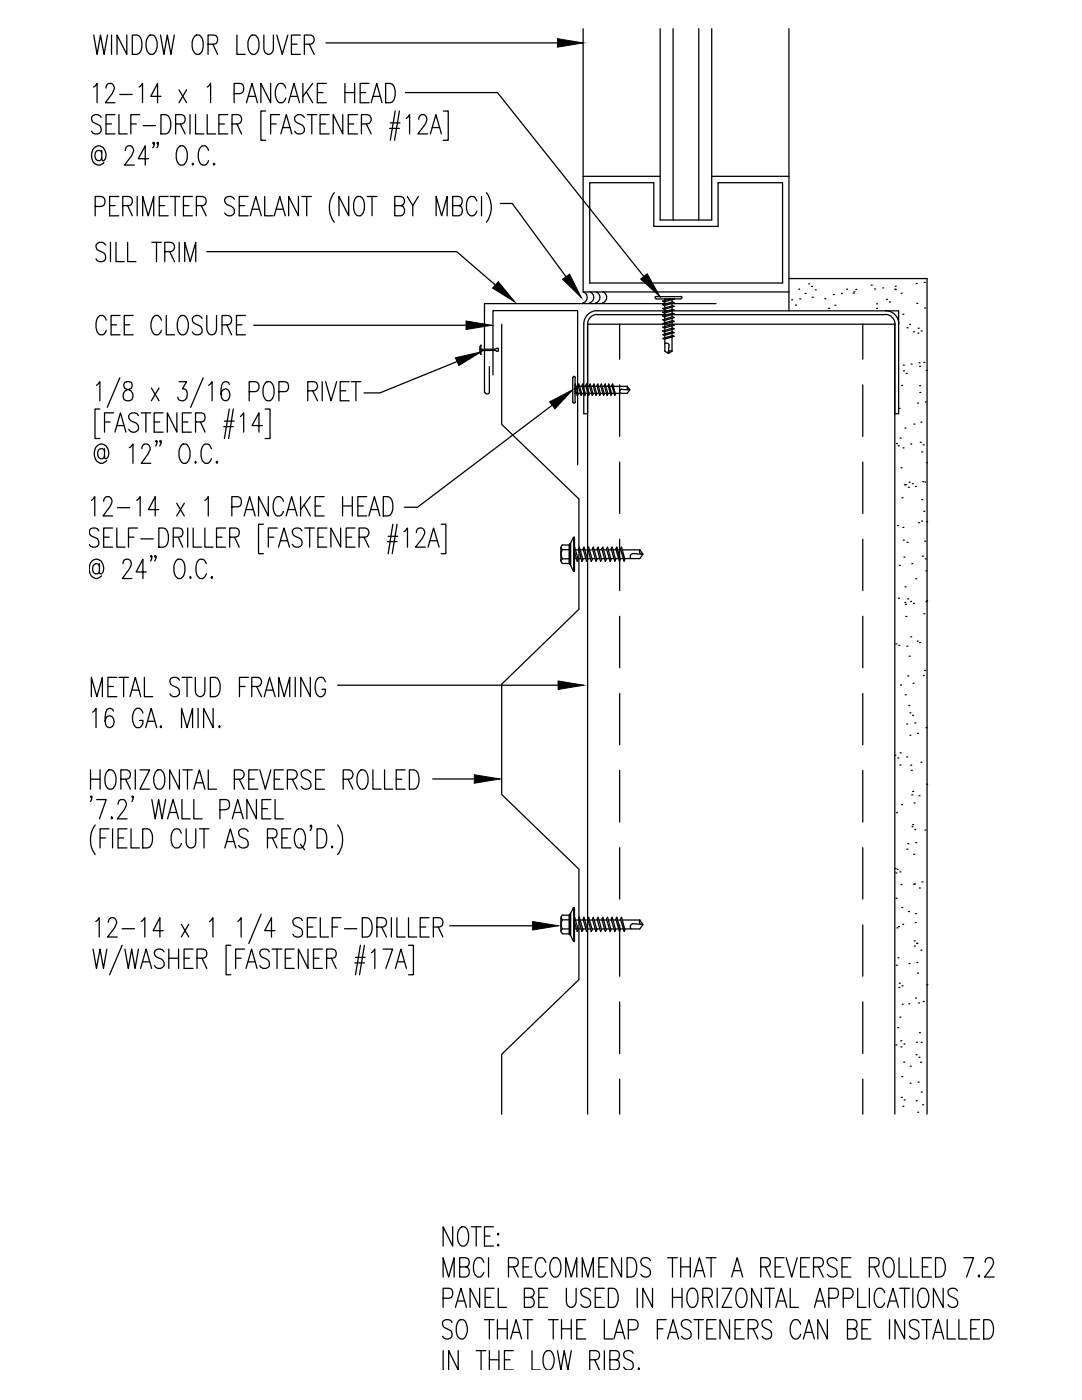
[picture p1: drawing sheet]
<svg xmlns="http://www.w3.org/2000/svg" width="216mm" height="279mm" viewBox="0 0 216 279" stroke-linecap="round" stroke-linejoin="round" font-family="sans-serif">
<g fill="none" stroke="#000" stroke-width=".25">
<path d="M18.7 17.4l.7-.7v3.8M18.7 7l.7 3.9 .7-3.9 .7 3.9 .6-3.9M21.2 17.6a.94 .94 0 0 1 .5-.9h.6a1.08 1.08 0 0 1 .3 1.4l-1.6 2.4h1.9M22.3 7v3.9M23.9 18.9h2.5M25.3 7v3.9l-1.9-3.9v3.9M26.4 7h.9a1.46 1.46 0 0 1 1 1.4 2.14 2.14 0 0 1-1 2.5h-.9zM27.8 17.4l.6-.7v3.8M29.7 7.2l.3-.2a.98 .98 0 0 1 1.2 .9 2.58 2.58 0 0 1-.7 3 1.28 1.28 0 0 1-1.3-1.5 2.63 2.63 0 0 1 .5-2.2zM32 7l.7 3.9 .7-3.9 .7 3.9 .7-3.9M32.1 19.2h-2l1.3-2.5v3.8M35.7 17.9l1.5 2.6"/>
<path d="M37.2 17.9l-1.5 2.6M38.9 7.2l.3-.2a1.03 1.03 0 0 1 1.2 .9 2.58 2.58 0 0 1-.7 3 1.28 1.28 0 0 1-1.4-1.5 2.63 2.63 0 0 1 .6-2.2zM41.3 17.4l.7-.7v3.8M41.5 8.8h1.2a.94 .94 0 0 0 .7-.9 .94 .94 0 0 0-.7-.9h-1.2v3.9M42.5 8.8l.9 2.1M46.7 18.7h1.2a1.08 1.08 0 0 0 .8-1 1.08 1.08 0 0 0-.8-1h-1.2v3.8M47.3 7v3.9h1.6M49.6 19.2h1.4M50 7.2l.3-.2a1.03 1.03 0 0 1 1.2 .9 2.58 2.58 0 0 1-.6 3 1.28 1.28 0 0 1-1.4-1.5 2.63 2.63 0 0 1 .5-2.2zM52.6 7v2.8a1.06 1.06 0 0 0 1.1 1.1l.7-.6 .2-.5v-2.8M54 16.7v3.8l-1.9-3.8v3.8M55.2 7l1.1 3.9 1.1-3.9"/>
<path d="M57 17.6a.95 .95 0 0 0-.9-1 .95 .95 0 0 0-1 1 2.55 2.55 0 0 0 .7 2.9 1.02 1.02 0 0 0 1.2-.9M58 19.2h1.3M58.2 8.8h1.1M59.9 7h-1.7v3.9h1.7M60.4 16.7v3.8M60.7 8.8h1.3a.94 .94 0 0 0 .7-.9 .94 .94 0 0 0-.7-.9h-1.3v3.9M61.1 18.3l1.3 2.2M61.7 8.8l1 2.1M62.4 16.7l-2 2.5M63.3 18.5h1.1M65.1 8.6h46.1M65.1 16.7h-1.8v3.8h1.8"/>
<path d="M68.8 18.5h2M68.8 16.7v3.8M70.8 16.7v3.8M71.9 18.5h1.1M73.6 16.7h-1.7v3.8h1.7M74.5 19.2h1.3M76.9 16.7h1a1.46 1.46 0 0 1 1 1.4 2.79 2.79 0 0 1-.6 2.2l-.4 .2h-1zM80.9 18.5h18.4l29.2 36.7M116.4 5.7v52.6M131.7 5.7v38.2h10.3v-38.2M134.3 5.7v38.2M139.4 5.7v38.2"/>
<path d="M157.4 5.7v56.3M20.2 23.4a.99 .99 0 0 0-1.1-.6 .99 .99 0 0 0-.8 1l.2 .6 1.1 .5a1.01 1.01 0 0 1 .3 1.7 1.01 1.01 0 0 1-1.6-.4M20.3 30.6l-.1-.4-.3-.2a1.04 1.04 0 0 0-1 .7 1.04 1.04 0 0 0 .3 1.1l.3 .3h.4l.4-.6M20.3 30v1.8l.2 .3a1 1 0 0 0 .7-1.4 1.45 1.45 0 0 0-.8-1.3 1.45 1.45 0 0 0-1.6 .1 2.33 2.33 0 0 0 .3 3.3 1.18 1.18 0 0 0 1.6-.4M21.2 24.7h1.1M22.9 22.9h-1.7v3.8h1.7M23.7 39.2h-1.8v3.9h1.8M23.7 22.9v3.8h1.7M25 30a.94 .94 0 0 1 .6-.9 .95 .95 0 0 1 .9 .4 .95 .95 0 0 1 0 1.1l-.3 .5-1.4 1.8h2M26.1 24.7h1.1M27.4 39.2v3.9M27.9 22.9h-1.8v3.8"/>
<path d="M28.6 25.1h2.4M29.7 31.7h-2.1l1.4-2.6v3.8M30.8 28.5l-.2 .3-.1-.3 .1-.1a.84 .84 0 0 1-.1 1.1M31.6 28.5l-.2 .3-.1-.3 .1-.1a.9 .9 0 0 1-.1 1.1M32.1 22.9h1a2.33 2.33 0 0 1 .7 3.3l-.3 .4-.4 .1h-1zM33.6 39.2h-1.8v3.9h1.8M34 39.2h1.9M35 39.2v3.9M35 24.7h1.3a.97 .97 0 0 0 .7-.9 .97 .97 0 0 0-.7-.9h-1.3v3.8M35.7 29.3l.3-.2a1.28 1.28 0 0 1 1.4 1.5 2.25 2.25 0 0 1-.9 2.3 1.03 1.03 0 0 1-1.2-.8 2.93 2.93 0 0 1 .4-2.8zM36 24.7l.9 2M37.9 22.9v3.8"/>
<path d="M38.4 39.2h-1.8v3.9h1.8M38.5 32.6l.1 .2-.1 .1-.2-.1zM39 22.9v3.8h1.7M41.3 22.9v3.8h1.7M41.6 30a.95 .95 0 0 0-1-.9 .95 .95 0 0 0-.9 .9 2.47 2.47 0 0 0 .7 2.9 .98 .98 0 0 0 1.2-.8M42.7 32.6l.2 .2-.2 .1-.1-.1zM43.7 24.7h1.1M45.5 22.9h-1.8v3.8h1.8M46.3 24.7h1.2a.97 .97 0 0 0 .7-.9 .97 .97 0 0 0-.7-.9h-1.2v3.8M46.8 39.8a1.02 1.02 0 0 0-1.1-.6 1.02 1.02 0 0 0-.9 .9l.6 .8 .8 .3a1.04 1.04 0 0 1 .3 1.7 1.04 1.04 0 0 1-1.7-.4M47.3 24.7l.9 2M49.2 20.5l1.1-3.8 1.1 3.8"/>
<path d="M49.5 39.2h-1.8v3.9h1.8M52.8 39.2v3.9h1.7M53 22.2h-.9v5.8h.9M54 24.7h1.1M55.8 22.9h-1.8v3.8M56 26.7l1.1-3.8 1.1 3.8M56.5 25.5h1.3M57.6 20.5l1.1-3.8 1.1 3.8M59.5 39.2v3.9l-1.9-3.9v3.9M60.2 39.2h1.9M60.7 23.4a1.02 1.02 0 0 0-1.1-.6 1.02 1.02 0 0 0-.8 1l.3 .6 1.1 .5a1.01 1.01 0 0 1 .4 1.5 1.01 1.01 0 0 1-1.5 .2l-.3-.4M61.2 39.2v3.9"/>
<path d="M61.3 22.9h1.9M62.2 22.9v3.8M63.9 24.7h1.1M65.7 22.9h-1.8v3.8h1.8M66.7 38.5a4.9 4.9 0 0 0 0 5.8M68.4 22.9v3.8l-1.9-3.8v3.8M69.5 24.7h1.1M69.6 39.2v3.9l-2-3.9v3.9M71.1 39.4l.3-.2a1.03 1.03 0 0 1 1.2 .9 2.58 2.58 0 0 1-.7 3 1.04 1.04 0 0 1-1.2-1 3.1 3.1 0 0 1 .4-2.7zM71.3 22.9h-1.8v3.8h1.8M72.1 24.7h1.2a.96 .96 0 0 0 .8-.9 .96 .96 0 0 0-.8-.9h-1.2v3.8M73.1 24.7l1 2"/>
<path d="M73.3 39.2h1.9M74.1 20.5l1.1-3.8 1 3.8M74.2 39.2v3.9M77.8 25.6h1.9M77.9 24.5h1.9M78.9 22.2l-1 5.8M79.7 22.2l-1 5.8M81.1 23.6l.6-.7v3.8M81.3 39.2l1.1 1.8v2.1M83.5 39.2l-1.1 1.8M83.6 23.8a.86 .86 0 0 1 1-.9 1.28 1.28 0 0 1 .2 2l-1.4 1.8h1.9M85.9 26.7l1.1-3.8 1.1 3.8"/>
<path d="M86.3 25.5h1.4M88.5 22.2h.9v5.8h-.9M96.1 39.2v3.9M97.1 38.5a4.9 4.9 0 0 1 0 5.8M116.4 35.2h15.3M117.7 36.5h12.8v8.7h12.8v-8.7h12.9v20h-38.5zM142 35.2h15.4M19 41.2h1.2a1.03 1.03 0 0 0 .8-1 1.03 1.03 0 0 0-.8-1h-1.2v3.9M21.1 48.9a.99 .99 0 0 0-1.1-.6 .99 .99 0 0 0-.8 1l.2 .5 1.1 .6a1.01 1.01 0 0 1 .3 1.7 1.01 1.01 0 0 1-1.6-.4M21.9 41h1.1M22 48.4v3.8M23.1 48.4v3.8h1.7"/>
<path d="M24.5 41h1.2a.94 .94 0 0 0 .7-.9 .94 .94 0 0 0-.7-.9h-1.2v3.9M25.5 48.4v3.8h1.6M25.5 41l.9 2.1M28.5 43.1v-3.9l1.1 3.9 1.1-3.9v3.9M30.3 48.4h1.9M31.2 48.4v3.8M31.8 41h1.1M32.9 50.2h1.2a.96 .96 0 0 0 .7-.9 .96 .96 0 0 0-.7-.9h-1.2v3.8M33.9 50.2l.9 2M35.8 48.4v3.8M36.6 41h1.1M36.9 52.2v-3.8l1.1 3.8 1.1-3.8v3.8"/>
<path d="M39.2 41h1.3a.94 .94 0 0 0 .7-.9 .94 .94 0 0 0-.7-.9h-1.3v3.9M40.2 41l.9 2.1M41.3 50.2h49.8l7.7 6.7M47.7 41h1.1M49.9 43.1l1.1-3.9 1.1 3.9M50.3 41.8h1.4M54.7 43.1l1.1-3.9 1.1 3.9M55.1 41.8h1.4M78.8 41h1.2a.93 .93 0 0 0 .7-.9 .93 .93 0 0 0-.7-.9h-1.2v3.9h1.2a1.06 1.06 0 0 0 .7-1 1.06 1.06 0 0 0-.7-1.1M87 43.1v-3.9l1.1 3.9 1.1-3.9v3.9M90.3 41h1.3a.94 .94 0 0 0 .6-.9 .94 .94 0 0 0-.6-.9h-1.3v3.9h1.3a1.08 1.08 0 0 0 .7-1 1.08 1.08 0 0 0-.7-1.1M95.2 40.1a.98 .98 0 0 0-1-.9 .98 .98 0 0 0-1 .9 2.58 2.58 0 0 0 .7 3 1.1 1.1 0 0 0 1.3-1"/>
<path d="M99.8 40.6h2.4l10.7 14.6M116.4 58.3h41M116.4 58.2a1.16 1.16 0 0 1 .8 1.2 1.16 1.16 0 0 1-1 1.1M117.7 58.2a1.16 1.16 0 0 1 .8 1.2 1.16 1.16 0 0 1-.9 1.1M118.9 58.2a1.16 1.16 0 0 1 .8 1.2 1.16 1.16 0 0 1-.9 1.1M120.3 58.2a1.16 1.16 0 0 1 .8 1.2 1.16 1.16 0 0 1-1 1.1M130.9 59.7h4.9M130.9 59.2h4.9M130.9 59.2l-.2 .2 .2 .2M133.8 59.7l-1.6 .4 .3 .2 2-.6M134.1 59.8v.5M134.5 59.7h-1.8v.3"/>
<path d="M135.9 59.2l.2 .2-.2 .2M157.4 55.6h27.6v166.7M158 59.8h.1M159.4 57.7h.1M159.6 59.7h.1M160.6 58.6h.1M161.4 56.7h.1M161.9 57.2h.1M162.1 59.3h.1M162.7 57.8h.1M164.6 59.6h.1M166.3 58.8h.1"/>
<path d="M167.9 58.6h.1M168.9 57.7h.1M170.3 58.5h.1M170.4 58.2h.1M170.8 57.8h.1M173.8 56.9h.1M174.5 57.7h.1M176.1 57.5h.1M176.9 59.7h.1M178.5 57.7h.1M178.6 57.1h.1M178.6 57.8h.1"/>
<path d="M179.8 58.5h.1M182.8 56.6h.1M184.4 56.4h.1M19.2 76.9l.7-.7v3.8M21.2 63.9a.95 .95 0 0 0-1-1 .95 .95 0 0 0-.9 1 2.47 2.47 0 0 0 .7 2.9 .98 .98 0 0 0 1.2-.9M22.2 64.8h1.1M23.9 75.4l-2.5 5.9M23.9 63h-1.7v3.8h1.7M24.8 64.8h1.1M24.9 76.3a.84 .84 0 0 0 .2 1.3 1.36 1.36 0 0 1 1.3 .8 1.36 1.36 0 0 1-.2 1.4 1.1 1.1 0 0 1-1.6-.2 1.1 1.1 0 0 1 .4-1.6l1-.4a.79 .79 0 0 0 .4-.8 .79 .79 0 0 0-.6-.6zM26.6 63h-1.8v3.8h1.8M30.2 77.4l1.5 2.6"/>
<path d="M31.7 77.4l-1.5 2.6M32.2 63.9a.95 .95 0 0 0-1-1 .95 .95 0 0 0-.9 1 2.47 2.47 0 0 0 .7 2.9 1.03 1.03 0 0 0 1.2-.9M33.2 63v3.8h1.6M35.7 76.2h1.5l-.8 1.4h.4a1.38 1.38 0 0 1-.2 2.4 .81 .81 0 0 1-1.1-.7M35.9 63.2l.3-.2a1.04 1.04 0 0 1 1.2 .9 2.47 2.47 0 0 1-.7 2.9 1.03 1.03 0 0 1-1.2-.9 2.93 2.93 0 0 1 .4-2.7zM40.3 63.5a1.02 1.02 0 0 0-1.1-.6 1.02 1.02 0 0 0-.8 1l.3 .5 1.1 .6a1.01 1.01 0 0 1 .4 1.5 1.01 1.01 0 0 1-1.5 .1l-.3-.3M40.5 75.4l-2.5 5.9M41.3 63v2.7l.1 .6a.89 .89 0 0 0 .9 .5 .89 .89 0 0 0 .8-.5l.1-.6v-2.7M41.6 76.9l.7-.7v3.8M44.3 64.8h1.2a.97 .97 0 0 0 .7-.9 .97 .97 0 0 0-.7-.9h-1.2v3.8M45.2 64.8l1 2M45.7 76.7l-.1-.4-.4-.1-.7 .1a4.4 4.4 0 0 0-.3 3.1l.3 .4 .6 .2a1.27 1.27 0 0 0 .8-1.2 1.27 1.27 0 0 0-.8-1.2 .98 .98 0 0 0-1 1.1"/>
<path d="M47.2 64.8h1.1M49 63h-1.8v3.8h1.8M49.7 78.2h1.3a1.03 1.03 0 0 0 .7-1 1.03 1.03 0 0 0-.7-1h-1.3v3.8M50.6 64.9h42.4M53 76.3l.3-.1a1.03 1.03 0 0 1 1.3 .9 2.47 2.47 0 0 1-.7 2.9 1.04 1.04 0 0 1-1.3-.9 2.93 2.93 0 0 1 .4-2.8zM55.7 78.2h1.2a1.05 1.05 0 0 0 .7-1 1.05 1.05 0 0 0-.7-1h-1.2v3.8M61.4 78h1.2a.93 .93 0 0 0 .8-.9 .93 .93 0 0 0-.8-.9h-1.2v3.8M62.4 78l1 2M64.3 76.2v3.8M65 76.2l1.1 3.8 1.1-3.8M67.9 78h1.1M69.7 76.2h-1.8v3.8h1.8"/>
<path d="M70.1 76.2h1.9M71 76.2v3.8M91.2 72.2l-15.4 6.2h-3.2M95.7 69.2v1.3M95.8 70.4l.2 .3M96 69.9h2.6M96 68.9v1.9M96 68.9l-.2 .3M97.6 73.2l.1 5.1a.49 .49 0 0 1-.5 .3 .49 .49 0 0 1-.5-.3M98.4 74.8v-12.8h16.9v30.8M98.6 69.9l.4 .1M99 69.6l-.4 .1h-2.6"/>
<path d="M99 69.5l.5 .1M99.4 69.6v.4M99.5 70l-.5 .1M100.1 64.7v20l15.4 14.9v22l-15.4 14.9v22.1l15.4 14.9v22l-15.4 14.9v11.9M114.3 75.3v5M114.3 75.3l.3-.2 .2 .2M114.8 77.4l.4 1.5 .1-.3-.5-2v1.9h.2M114.8 75.3v5M114.9 77.1h.5M115.3 78.5h.5M115.5 76.6l.6 2-.2 .3-.5-2zM115.6 77.1h.5"/>
<path d="M116.1 78.5h.5M116.3 76.6l.5 2-.1 .3-.6-2zM116.4 77.1h.5M116.8 78.5h.5M117 76.6l.6 2-.2 .3-.5-2zM117.2 77.1h.4M117.5 78.5h.6M117.8 76.6l.5 2-.1 .3-.6-2zM117.9 77.1h.5M118.3 78.5h.5M118.5 76.6l.6 2-.2 .3-.6-2zM118.6 77.1h.6"/>
<path d="M119 78.5h.5M119.2 62.8h57.4M119.2 62h60.1v20.6h-.8M119.2 62a2.69 2.69 0 0 0-2.7 2.7v17.9h.7v-17.9h61.3v157.6M119.2 62.8a1.93 1.93 0 0 0-2 1.9v157.6M119.3 76.6l.5 2-.1 .3-.6-2zM119.4 77.1h.5M119.8 78.5h.5M120 76.6l.6 2-.2 .3-.6-2zM120.1 77.1h.5M120.6 78.5h.4M120.8 76.6l.5 2-.2 .3-.5-2z"/>
<path d="M120.9 77.1h.5M121.3 78.5h.5M121.5 76.6l.6 2-.2 .3-.5-2zM121.6 77.1h.5M122 78.5h.5M122.2 76.6l.6 2-.1 .3-.6-2zM122.4 77.1h2.8l.5 .7-.5 .7h-2.4M123.6 64.7v7M123.6 76.8v10.3M124 77.7l1.5 .1M124 77.7l-.3 .3 .1 .5M125.2 77.1v.5l.5 .2"/>
<path d="M132.2 64.6l2-.6 .3 .1-2 .6zM132.2 66.8l2-.6 .3 .2-2 .5zM132.2 67.5l2-.5 .3 .1-2 .6zM132.2 63.8l2-.6 .3 .2-2 .6zM132.2 66.1l2-.6 .3 .1-2 .6zM132.2 65.3l2-.6 .3 .2-2 .6zM132.2 61.6l2-.6 .3 .1-2 .6zM132.2 60.8l2-.5 .3 .1-2 .6zM132.2 63l2-.5 .3 .2-2 .5zM132.2 62.3l2-.6 .3 .2-2 .6zM132.7 67.7v2.4l.7 .4 .7-.4M132.7 60.2v.5"/>
<path d="M132.7 60.9v.5M132.7 61.7v.5M132.7 62.5v.4M132.7 63.2v.5M132.7 63.9v.5M132.7 64.7v.5M132.7 65.4v.5M132.7 66.2v.4M132.7 66.9v.5M132.7 68.6l.5-.1 .3 .4M133.5 68.9l-.2 1.5M134.1 70.1h-.5l-.2 .4"/>
<path d="M134.1 60.6v.5M134.1 61.3v.5M134.1 62v.5M134.1 62.8v.5M134.1 63.5v.5M134.1 64.3v.5M134.1 65v.5M134.1 65.8v.5M134.1 66.5v.5M134.1 67.2v2.9M142.9 60.6h-46.2v17.7M158.7 60.9h.1"/>
<path d="M165.3 61.5h.1M166.6 60.9h.1M172.2 64.7v7M172.2 76.8v10.3M174.9 61.5h.1M174.9 60.6h.1M176.7 62.8a1.93 1.93 0 0 1 1.9 1.9M176.7 62a2.69 2.69 0 0 1 2.7 2.7M177.5 60.3h.1M179.9 76.9h.1M180.2 62.7h.1M180.2 72.9h.1"/>
<path d="M180.3 74h.1M180.8 74.5h.1M181 65.4h.1M181.5 64.7h.1M181.8 72.7h.1M182.3 66.2h.1M183 60.6h.1M183.2 66.5h.1M183.2 65.5h.1M183.4 72.4h.1M183.5 77h.1M183.5 73.1h.1"/>
<path d="M183.5 78.3h.1M183.8 66.1h.1M184.3 72.3h.1M184.5 61.5h.1M184.8 73.9h.1M18.2 99.9l.7-.8v3.9M19.9 81.6h-.9v5.9h.9M20.9 90.1l-.2-.4-.2-.2a.77 .77 0 0 0-1 .8 .95 .95 0 0 0 1 1.2l.2-.1 .2-.4M20.9 89.5v1.9l.1 .1a.98 .98 0 0 0 .7-1.2 1.43 1.43 0 0 0-.9-1.5 1.43 1.43 0 0 0-1.7 .5 2.19 2.19 0 0 0 1 3.2h.4l.8-.6M20.9 84.2h1.1M22.7 82.4h-1.8v3.8M22.9 86.2l1.1-3.8 1.1 3.8"/>
<path d="M23.4 84.9h1.3M25.8 89.3l.7-.7v3.9M27.3 99.9l.7-.8v3.9M27.6 82.9a1.02 1.02 0 0 0-1.1-.5 1.02 1.02 0 0 0-.8 .9l.1 .4 .4 .3 .9 .4a1.04 1.04 0 0 1 .3 1.7 1.04 1.04 0 0 1-1.7-.4M28.2 82.4h1.9M28.3 89.5a.94 .94 0 0 1 .6-.9h.5a1.05 1.05 0 0 1 .4 1.5l-1.6 2.4h1.9M29.1 82.4v3.8M30.8 84.2h1.1M31.3 88.1l-.1 .1-.1-.1 .1-.2a.9 .9 0 0 1-.1 1.1M32.2 88.1l-.2 .1-.1-.1 .1-.2a.78 .78 0 0 1-.1 1.1M32.5 82.4h-1.7v3.8h1.7M35.3 82.4v3.8l-1.9-3.8v3.8"/>
<path d="M36.3 88.8l.3-.2a1.02 1.02 0 0 1 1.2 .9 2.55 2.55 0 0 1-.7 3 1.28 1.28 0 0 1-1.4-1.5 2.79 2.79 0 0 1 .6-2.2zM36.4 84.2h1.1M38.2 82.4h-1.8v3.8h1.8M39 84.2h1.2a.94 .94 0 0 0 .7-.9 .94 .94 0 0 0-.7-.9h-1.2v3.8M39 92.1l.1 .2-.1 .2-.1-.2zM40 84.2l.9 2M40.9 99.9l.7-.8v3.9M42.2 89.5a.97 .97 0 0 0-1-.9 .97 .97 0 0 0-1 .9 2.55 2.55 0 0 0 .7 3 1.1 1.1 0 0 0 1.3-1M43.1 92.3l.2-.2 .1 .2-.1 .2zM44.6 85.1h2M44.8 84h1.9M45.7 81.6l-.9 5.9"/>
<path d="M46.6 81.6l-1 5.9M47.9 83.1l.7-.7v3.8M52.4 84.9h-2.1l1.4-2.5v3.8M52.9 81.6h1v5.9h-1M53.5 99.1v3.9l-1.9-3.9v3.9M60 99.1v3.9M61.9 99.1l-1.9 2.6M64.7 99.1h-1.8v3.9h1.8M68.4 99.1v3.9M70.3 99.1v3.9M73.2 99.1h-1.8v3.9h1.8M76.5 99.1h1a2.43 2.43 0 0 1 .6 3.3l-.3 .4-.3 .2h-1z"/>
<path d="M110.2 80.9l-26.9 20.3h-2.6M114.3 80.2l.3 .2 .2-.2M123.6 92.2v10.3M172.2 92.2v10.3M178.9 88.5h.1M179.2 89h.1M179.4 81.5h.1M179.6 87.4h.1M179.8 93.4h.1M180 99.3h.1M180.2 89.4h.1M180.5 96.7h.1"/>
<path d="M180.6 85.4h.1M180.7 96.7h.1M181.3 97.3h.1M181.4 96.2h.1M181.7 88.6h.1M182.1 96.5h.1M182.4 84.6h.1M182.7 97.1h.1M183.1 80.4h.1M183.6 88.3h.1M183.8 84.3h.1M183.9 99.7h.1"/>
<path d="M183.9 90.2h.1M184.1 96.1h.1M184.2 88.8h.1M184.6 96.2h.1M184.6 80.2h.1M184.9 92.3h.1M19.7 105.9a.99 .99 0 0 0-1.1-.6 .99 .99 0 0 0-.8 1l.3 .5 1.1 .6a1.01 1.01 0 0 1 .3 1.6 1.01 1.01 0 0 1-1.7-.4M19.8 113l-.3-.5a1.04 1.04 0 0 0-1.1 .7 1.04 1.04 0 0 0 .4 1.2l.2 .1h.5l.2-.1 .1-.4M19.8 112.5v1.9l.2 .1a.98 .98 0 0 0 .7-1.2 1.43 1.43 0 0 0-1-1.6 1.43 1.43 0 0 0-1.6 .6 2.19 2.19 0 0 0 .9 3.2h.5l.8-.6M20.7 100a.94 .94 0 0 1 .5-.9 .95 .95 0 0 1 1 .4 .95 .95 0 0 1 0 1.1l-1.6 2.4h1.9M20.7 107.2h1.1M22.5 105.4h-1.8v3.8h1.8"/>
<path d="M23.3 105.4v3.8h1.7M23.4 101.3h2.5M24.5 112.5a.84 .84 0 0 1 .6-.9h.5a1.2 1.2 0 0 1 .2 2l-1.4 1.9h1.9M25.6 107.2h1.1M27.4 105.4h-1.8v3.8M28.1 107.5h2.5M29.2 114.1h-2l1.3-2.5v3.9M30.3 111.1l-.1 .1-.2-.1 .2-.3a.9 .9 0 0 1-.2 1.1M31.1 111.1l-.1 .1-.2-.1 .2-.3a.78 .78 0 0 1-.2 1.1M31.7 101.7h-2.1l1.4-2.6v3.9M31.7 105.4h.9a1.46 1.46 0 0 1 1 1.4 2.63 2.63 0 0 1-.6 2.2l-.4 .2h-.9zM34.6 107.2h1.2a.94 .94 0 0 0 .7-.9 .94 .94 0 0 0-.7-.9h-1.2v3.8"/>
<path d="M35.2 111.8l.3-.2a1.03 1.03 0 0 1 1.3 .9 2.58 2.58 0 0 1-.7 3 1.28 1.28 0 0 1-1.4-1.5 2.63 2.63 0 0 1 .5-2.2zM35.2 100.4l1.6 2.6M35.5 107.2l1 2M36.8 100.4l-1.6 2.6M37.5 105.4v3.8M38 115.1l.1 .1-.1 .3-.1-.3zM38.6 105.4v3.8h1.6M40.9 105.4v3.8h1.6M41.2 112.5a.98 .98 0 0 0-1-.9 .98 .98 0 0 0-1 .9 2.58 2.58 0 0 0 .7 3 1.1 1.1 0 0 0 1.3-1M42.1 115.2l.2-.1 .1 .1-.1 .3zM43.2 107.2h1.1M45 105.4h-1.8v3.8h1.8"/>
<path d="M45.8 107.2h1.3a.94 .94 0 0 0 .7-.9 .94 .94 0 0 0-.7-.9h-1.3v3.8M46.3 101.1h1.2a1.08 1.08 0 0 0 .7-1 1.08 1.08 0 0 0-.7-1h-1.2v3.9M46.8 107.2l.9 2M48.7 103l1.1-3.9 1.1 3.9M49.1 101.7h1.4M52.6 104.6h-1v5.9h1M53.5 107.2h1.1M55.3 105.4h-1.8v3.8M55.6 109.2l1.1-3.8 1.1 3.8M56 107.9h1.4M56.5 100a.95 .95 0 0 0-.9-.9 .95 .95 0 0 0-1 .9 2.47 2.47 0 0 0 .7 3 1.03 1.03 0 0 0 1.2-.9M57.1 103l1.1-3.9 1.1 3.9"/>
<path d="M57.5 101.7h1.4M60.3 105.9a1.02 1.02 0 0 0-1.1-.5 1.02 1.02 0 0 0-.9 .9l.6 .7 .8 .4a1.01 1.01 0 0 1 .5 1.5 1.01 1.01 0 0 1-1.6 .1l-.3-.4M60.7 100.8l1.2 2.2M60.8 105.4h1.9M61.8 105.4v3.8M62.9 101h1.1M63.4 107.2h1.1M65.2 105.4h-1.8v3.8h1.8M68 105.4v3.8l-2-3.8v3.8M68.4 101h1.9M69.1 107.2h1.1M70.9 105.4h-1.8v3.8h1.8"/>
<path d="M71.4 101h1.1M71.7 107.2h1.2a.94 .94 0 0 0 .7-.9 .94 .94 0 0 0-.7-.9h-1.2v3.8M72.6 107.2l1 2M73.6 103l1.1-3.9 1.1 3.9M74 101.7h1.4M77.3 108.1h1.9M77.5 107h1.9M78.4 104.6l-.9 5.9M79.2 104.6l-.9 5.9M80.6 106.1l.7-.7v3.8M83.1 106.3a.84 .84 0 0 1 .5-.9h.6a1 1 0 0 1 .4 1.4l-.3 .6-1.4 1.8h2M85.4 109.2l1.1-3.8 1.1 3.8"/>
<path d="M85.8 107.9h1.4M88 104.6h1v5.9h-1M111.9 109.2v2.8M112.2 109.7h1.4M112.2 108.8h1.4M112.2 111.5h1.4M112.2 112.5h1.4M112.2 108.8l-.2 .4 .2 .5M112.2 109.7a1.72 1.72 0 0 0 0 1.8l-.2 .5 .2 .4M113.6 108.6v4M113.6 108.6l.1-.1 .1 .1M113.6 112.6l.1 .1 .1-.1"/>
<path d="M113.8 108.6v4M114.4 107.2h.1v6.8h-.1l-.5-1.2v-4.4zM114.5 107.2l.1 6.8zM114.6 110.1l.6 1.9 .2-.3-.7-2.5-.1 2.3h.4M114.8 109.7h.7M115.3 111.5h.7M115.6 109.2l.7 2.5-.2 .3-.7-2.5zM115.8 109.7h.6M116.3 111.5h.6M116.5 109.2l.7 2.5-.2 .3-.6-2.5zM116.7 109.7h.6M117.2 111.5h.6"/>
<path d="M117.5 109.2l.7 2.5-.2 .3-.7-2.5zM117.6 109.7h.7M118.1 111.5h.7M118.4 109.2l.7 2.5-.2 .3-.7-2.5zM118.6 109.7h.6M119.1 111.5h.6M119.4 109.2l.6 2.5-.2 .3-.6-2.5zM119.5 109.7h.6M120 111.5h.6M120.3 109.2l.7 2.5-.2 .3-.7-2.5zM120.4 109.7h.7M120.9 111.5h.7"/>
<path d="M121.2 109.2l.7 2.5-.2 .3-.7-2.5zM121.4 109.7h.6M121.9 111.5h.6M122.2 109.2l.6 2.5-.1 .3-.8-2.5zM122.3 109.7h.6M122.8 111.5h.6M123.1 109.2l.7 2.5-.2 .3-.7-2.5zM123.2 109.7h.7M123.6 107.6v10.3M123.7 111.5h.7M124 109.2l.7 2.5-.2 .3-.7-2.5zM124.1 109.7h3.6l.6 .9-.6 .9h-3"/>
<path d="M126.2 110.5l1.9 .1M126.3 110.5l-.5 .4 .1 .6M127.7 109.7a.57 .57 0 0 0 0 .6 .57 .57 0 0 0 .6 .3M172.2 107.6v10.3M179.1 104.9h.1M179.3 119.4h.1M179.4 112.8h.1M180.2 105.3h.1M180.2 107.8h.1M180.4 111.2h.1M180.6 117.1h.1M181 108.2h.1"/>
<path d="M181.1 119.5h.1M181.9 112.5h.1M182.7 115.5h.1M183.3 104.3h.1M183.9 104h.1M184.1 111h.1M184.3 102h.1M184.5 108h.1M184.6 111.5h.1M184.7 113.9h.1M184.9 104.1h.1M184.9 119.9h.1"/>
<path d="M18.2 139v-3.8l1.1 3.8 1.1-3.8v3.8M21.5 137h1.1M23.3 135.2h-1.8v3.8h1.8M23.7 135.2h1.9M24.7 135.2v3.8M25.9 139l1.1-3.8 1.1 3.8M26.3 137.7h1.4M28.8 135.2v3.8h1.7M35.8 135.7a.99 .99 0 0 0-1.1-.6 .99 .99 0 0 0-.8 1l.2 .5 1.1 .6a1.02 1.02 0 0 1 .4 1.6 1.02 1.02 0 0 1-1.7-.3M36.4 135.2h1.9M37.3 135.2v3.8M39 135.2v2.7a.98 .98 0 0 0 .5 1 .98 .98 0 0 0 1-.1l.3-.3 .1-.6v-2.7"/>
<path d="M42 135.2h1a1.93 1.93 0 0 1 .9 2.4 1.62 1.62 0 0 1-.9 1.4h-1zM47.8 137h1.1M49.6 135.2h-1.8v3.8M50.2 137h1.3a.93 .93 0 0 0 .7-.9 .93 .93 0 0 0-.7-.9h-1.3v3.8M51.2 137l1 2M52.7 139l1.1-3.8 1.1 3.8M53.1 137.7h1.4M55.6 139v-3.8l1.1 3.8 1.1-3.8v3.8M58.9 135.2v3.8M61.9 135.2v3.8l-1.9-3.8v3.8M64.9 136.1a.93 .93 0 0 0-1.5-.7 2.73 2.73 0 0 0 .3 3.6 1.12 1.12 0 0 0 1.2-1.4h-.7M67.4 136.8h44"/>
<path d="M123.6 123v10.3M123.6 138.4v10.2M172.2 123v10.3M172.2 138.4v10.2M178.8 128.5h.1M179.4 128.8h.1M179.7 136.7h.1M180.5 120.2h.1M180.6 138.7h.1M180.7 120.6h.1M180.7 123h.1M181 129h.1"/>
<path d="M181.1 134.9h.1M181.4 131h.1M181.7 120h.1M181.7 127.1h.1M182.2 136.4h.1M182.3 120.4h.1M183 127.9h.1M183.5 128.2h.1M184.2 134.8h.1M184.3 122.5h.1M184.5 133.8h.1M184.8 120.1h.1"/>
<path d="M18.1 153.6v3.9M18.1 155.5h1.9M18.3 159l-.1 .2-.1-.2 .1-.2a.9 .9 0 0 1-.1 1.1M18.5 142.1l.7-.7v3.8M19.3 159.6h1.9l-1.4 3.8M20 153.6v3.9M21.5 153.9l.2-.3a1.28 1.28 0 0 1 1.4 1.5 2.25 2.25 0 0 1-.8 2.4 1.03 1.03 0 0 1-1.2-.9 2.93 2.93 0 0 1 .4-2.7zM22.6 141.9l-.1-.3-.4-.2-.7 .2a4 4 0 0 0 0 3.4l.4 .2a1.21 1.21 0 0 0 1-1.2 1.21 1.21 0 0 0-1-1.2l-.4 .2-.4 .9M24.1 155.5h1.2a.97 .97 0 0 0 .7-.9 .97 .97 0 0 0-.7-1h-1.2v3.9M25 155.5l1 2M26.6 159l-.2 .2-.1-.2 .1-.2a.9 .9 0 0 1-.1 1.1M27 153.6v3.9"/>
<path d="M27.9 153.6h2l-2 3.9h2M28.5 142.3a.95 .95 0 0 0-.9-1 .95 .95 0 0 0-1 1 2.47 2.47 0 0 0 .7 2.9 1.1 1.1 0 0 0 1.2-1.4h-.7M29.1 145.2l1.1-3.8 1.1 3.8M29.5 143.9h1.3M30.3 159.6l.7 3.8 .7-3.8 .6 3.8 .7-3.8M31.2 153.9l.3-.3a1.28 1.28 0 0 1 1.4 1.5 2.34 2.34 0 0 1-.8 2.4 .98 .98 0 0 1-1.3-.9 2.78 2.78 0 0 1 .4-2.7zM31.9 145l.2-.1 .1 .1-.1 .2zM35.8 153.6v3.9l-1.9-3.9v3.9M36.2 145.2v-3.8l1.1 3.8 1.1-3.8v3.8M36.3 159.6v3.8h1.7M36.5 153.6h1.9M37.4 153.6v3.9"/>
<path d="M38.7 157.5l1.1-3.9 1.1 3.9M38.7 159.6v3.8h1.6M39.1 156.2h1.4M39.5 141.4v3.8M41.6 153.6v3.9h1.6M42.5 141.4v3.8l-1.9-3.8v3.8M43.6 145l.2-.1 .1 .1-.1 .2zM46.8 155.5h1.2a.96 .96 0 0 0 .7-.9 .96 .96 0 0 0-.7-1h-1.2v3.9M47.7 155.5l1 2M49.6 155.5h1.1M51.2 159.6v3.8l-1.9-3.8v3.8M51.5 153.6h-1.9v3.9h1.9"/>
<path d="M51.8 153.6l1.1 3.9 1.1-3.9M54 159.6h-1.7v3.8h1.7M54.7 155.5h1.1M54.9 159.6v3.8h1.6M56.5 153.6h-1.8v3.9h1.8M57.3 155.5h1.3a.96 .96 0 0 0 .7-.9 .96 .96 0 0 0-.7-1h-1.3v3.9M58.3 155.5l1 2M62 154.2a1.02 1.02 0 0 0-1.1-.6 1.02 1.02 0 0 0-.8 1l.3 .5 1.1 .6a1.01 1.01 0 0 1 .4 1.5 1.01 1.01 0 0 1-1.5 .1l-.3-.4M63 155.5h1.1M64.8 153.6h-1.8v3.9h1.8M68.5 155.5h1.2a.96 .96 0 0 0 .7-.9 .96 .96 0 0 0-.7-1h-1.2v3.9M69.5 155.5l.9 2"/>
<path d="M71.8 153.9l.2-.3a1.28 1.28 0 0 1 1.4 1.5 2.25 2.25 0 0 1-.8 2.4 1.03 1.03 0 0 1-1.2-.9 2.93 2.93 0 0 1 .4-2.7zM74.4 153.6v3.9h1.7M76.7 153.6v3.9h1.7M79.1 155.5h1.1M80.8 153.6h-1.7v3.9h1.7M81.7 153.6h.9a2.38 2.38 0 0 1 .7 3.3l-.3 .4-.4 .2h-.9zM86.3 155.5h8.3M123.6 153.8v10.3M172.2 153.8v10.3M178.6 150.7h.1M179.1 151.3h.1M179.6 152.7h.1"/>
<path d="M179.6 150.3h.1M180.9 151.1h.1M180.9 144.5h.1M181.3 140.8h.1M181.6 142.3h.1M181.6 146.7h.1M181.7 152.7h.1M181.8 153.7h.1M181.9 158.6h.1M182.1 142.8h.1M182.1 158h.1M182.5 144.3h.1"/>
<path d="M183.1 146.4h.1M183.4 158.8h.1M183.8 152.1h.1M184.8 145.2h.1M184.9 156.5h.1M19 164.6a5.1 5.1 0 0 0 0 5.9M20 167.2h1.1M21.7 165.4h-1.7v3.8M22.3 163l.2 .3-.2 .1-.1-.1zM22.5 165.4v3.8M23.6 160.5a.94 .94 0 0 1 .5-.9h.6a1.08 1.08 0 0 1 .3 1.5l-.2 .5-1.4 1.8h1.9M23.6 167.2h1.1"/>
<path d="M25.3 165.4h-1.7v3.8h1.7M26.1 165.4v3.8h1.7M28.5 165.4h.9a1.93 1.93 0 0 1 1 2.4 1.5 1.5 0 0 1-1 1.4h-.9zM33.4 163.4l1.1-3.8 1.1 3.8M33.9 162.2h1.3M36.2 166.3a.93 .93 0 0 0-1.5-.7 2.85 2.85 0 0 0 0 3.5l.3 .1a.98 .98 0 0 0 1.2-.9M37.2 165.4v2.8a.98 .98 0 0 0 .4 .9 .98 .98 0 0 0 1.1 0l.2-.4 .2-.5v-2.8M39.8 165.4h1.9M40.7 165.4v3.8M43.9 161.6h1.2a1.08 1.08 0 0 0 .7-1 1.08 1.08 0 0 0-.7-1h-1.2v3.8M44.9 169.2l1.1-3.8 1.1 3.8M45.2 168h1.4"/>
<path d="M46.3 163.4l1.1-3.8 1.1 3.8M46.8 162.2h1.4M49.5 166a.99 .99 0 0 0-1.1-.6 .99 .99 0 0 0-.8 .9l.3 .5 1.1 .6a.97 .97 0 0 1 .5 1.2 .97 .97 0 0 1-1.2 .6l-.4-.1-.3-.4M52.3 161.4h1.1M53.4 167.2h1.2a.94 .94 0 0 0 .7-.9 .94 .94 0 0 0-.7-.9h-1.2v3.8M54.3 167.2l1 2M56.2 167.2h1.1M58 165.4h-1.8v3.8h1.8M59.3 165.6l.2-.2a.98 .98 0 0 1 1.3 .9 2.47 2.47 0 0 1-.7 2.9 1.03 1.03 0 0 1-1.2-.9 2.93 2.93 0 0 1 .4-2.7zM60 168.5l.8 1.1M62.2 164.9l-.2 .1-.1-.1 .1-.3a.84 .84 0 0 1-.1 1.1M63.3 165.4h.9a1.46 1.46 0 0 1 1 1.4 2.63 2.63 0 0 1-.6 2.3l-.4 .1h-.9z"/>
<path d="M66.3 168.9l.1 .2-.1 .1-.1-.1zM67.4 164.6a4.9 4.9 0 0 1 0 5.9M123.6 169.2v10.2M172.2 169.2v10.2M178.6 173.3h.1M178.8 174.2h.1M178.8 179.3h.1M178.9 162.2h.1M179 173.5h.1M179.6 174h.1M179.8 176.5h.1M179.9 160.6h.1"/>
<path d="M181 169.5h.1M181.1 168.4h.1M182 165h.1M182.1 164.6h.1M182.3 176.5h.1M182.3 170.5h.1M182.4 160.2h.1M182.5 176.4h.1M182.5 165.5h.1M182.7 168.2h.1M183.5 177.2h.1M184 176h.1"/>
<path d="M184.6 165.7h.1M18.6 189.4l.6 3.9 .8-3.9 .6 3.9 .7-3.9M19.1 183.9l.7-.8v3.9M21.6 184.1a.94 .94 0 0 1 .6-1 .95 .95 0 0 1 .9 .5 .95 .95 0 0 1 0 1l-.3 .6-1.4 1.8h2M24.4 185.3h2.4M24.4 188.7l-2.5 5.8M24.9 189.4l.7 3.9 .7-3.9 .7 3.9 .6-3.9M28.1 193.3l1.1-3.9 1.1 3.9M28.2 183.9l.7-.8v3.9M28.5 192h1.3M32.6 185.7h-2l1.3-2.6v3.9M32.8 190a1.02 1.02 0 0 0-1.2-.6 1.02 1.02 0 0 0-.8 .9l.1 .4 .5 .4 .8 .3a1.04 1.04 0 0 1 .3 1.7 1.04 1.04 0 0 1-1.7-.4"/>
<path d="M33.7 189.4v3.9M33.7 191.2h1.9M35.6 189.4v3.9M36.2 184.5l1.5 2.5M36.7 191.2h1.1M37.7 184.5l-1.5 2.5M38.5 189.4h-1.8v3.9h1.8M39.3 191.2h1.3a.94 .94 0 0 0 .7-.9 .94 .94 0 0 0-.7-.9h-1.3v3.9M40.3 191.2l1 2.1M41.8 183.9l.7-.8v3.9M46 188.7h-.9v5.8h.9M47 191.2h1.1"/>
<path d="M47.4 183.9l.7-.8v3.9M48.8 189.4h-1.8v3.9M49.1 193.3l1.1-3.9 1.1 3.9M49.5 192h1.4M52.1 182.4l-2.5 5.9M53.7 190a.99 .99 0 0 0-1-.6 .99 .99 0 0 0-.9 .9l.3 .6 1.1 .5a1.02 1.02 0 0 1 .3 1.7 1.02 1.02 0 0 1-1.7-.4M54.3 189.4h1.9M54.8 185.7h-2l1.4-2.6v3.9M55.3 189.4v3.9M56.9 191.2h1.1M58.7 189.4h-1.8v3.9h1.8M60.4 183.7a.99 .99 0 0 0-1.2-.6 .99 .99 0 0 0-.8 1l.3 .5 1.1 .6a1.01 1.01 0 0 1 .3 1.6 1.01 1.01 0 0 1-1.7-.3"/>
<path d="M61.3 185h1.1M61.5 189.4v3.9l-2-3.9v3.9M62.6 191.2h1.1M63.1 183.1h-1.8v3.9h1.8M63.9 183.1v3.9h1.7M64.3 189.4h-1.7v3.9h1.7M65.2 191.2h1.2a.94 .94 0 0 0 .7-.9 .94 .94 0 0 0-.7-.9h-1.2v3.9M66.1 191.2l1 2.1M66.3 185h1.1M68.1 183.1h-1.8v3.9M68.7 185.3h2.5M70.8 192.2h1.9"/>
<path d="M70.9 191.1h1.9M71.9 188.7l-1 5.8M72.3 183.1h1a2.33 2.33 0 0 1 .6 3.4l-.2 .3-.4 .2h-1zM72.7 188.7l-1 5.8M74.1 190.1l.7-.7v3.9M75.2 185h1.2a.97 .97 0 0 0 .7-.9 .97 .97 0 0 0-.7-1h-1.2v3.9M76.1 185l1 2M76.4 189.4h1.9l-1.3 3.9M78.1 183.1v3.9M78.9 193.3l1.1-3.9 1.1 3.9M79.2 183.1v3.9h1.6M79.3 192h1.4"/>
<path d="M81.5 183.1v3.9h1.7M81.5 188.7h1v5.8h-1M83.8 185h1.1M85.6 183.1h-1.8v3.9h1.8M86.5 185h1.2a.97 .97 0 0 0 .7-.9 .97 .97 0 0 0-.7-1h-1.2v3.9M87.4 185l1 2M89.7 184.8h16.6M111.9 183.1v2.8M112.2 185.4h1.4M112.2 183.6h1.4M112.2 182.6h1.4M112.2 186.4h1.4"/>
<path d="M112.2 182.6l-.2 .5 .2 .4M112.2 183.6a1.66 1.66 0 0 0 0 1.8l-.2 .4 .2 .5M113.6 182.5v4l.1 .1 .1-.1v-4M113.6 182.5l.1-.1 .1 .1M114.4 181.2h.1v6.6h-.1l-.5-1.1v-4.4zM114.5 181.1l.1 6.8zM114.6 184l.6 1.9 .2-.3-.7-2.5-.1 2.3h.4M114.8 183.6h.7M115.3 185.4h.7M115.6 183.1l.7 2.5-.2 .3-.7-2.5zM115.8 183.6h.6M116.3 185.4h.6"/>
<path d="M116.5 183.1l.7 2.5-.2 .3-.6-2.5zM116.7 183.6h.6M117.2 185.4h.6M117.5 183.1l.7 2.5-.2 .3-.7-2.5zM117.6 183.6h.7M118.1 185.4h.7M118.4 183.1l.7 2.5-.2 .3-.7-2.5zM118.6 183.6h.6M119.1 185.4h.6M119.4 183.1l.6 2.5-.2 .3-.6-2.5zM119.5 183.6h.6M120 185.4h.6"/>
<path d="M120.3 183.1l.7 2.5-.2 .3-.7-2.5zM120.4 183.6h.7M120.9 185.4h.7M121.2 183.1l.7 2.5-.2 .3-.7-2.5zM121.4 183.6h.6M121.9 185.4h.6M122.2 183.1l.6 2.5-.1 .3-.8-2.5zM122.3 183.6h.6M122.8 185.4h.6M123.1 183.1l.7 2.5-.2 .3-.7-2.5zM123.2 183.6h.7M123.6 184.6v10.2"/>
<path d="M123.6 200v10.2M123.7 185.4h.7M124 183.1l.7 2.5-.2 .3-.7-2.5zM124.1 183.6h3.6M126.2 184.3l1.9 .2M126.3 184.3l-.5 .4 .1 .6M127.7 183.6l.6 .9-.6 .9h-3M127.7 183.6a.57 .57 0 0 0 0 .7 .57 .57 0 0 0 .6 .2M172.2 184.6v10.2M172.2 200v10.2M178.8 192.6h.1M179 185.2h.1"/>
<path d="M179.2 191.1h.1M179.3 184.9h.1M179.4 197.1h.1M179.4 196.2h.1M179.9 181.1h.1M180 196.7h.1M180.1 184.5h.1M181.3 181.9h.1M181.4 192.3h.1M182.4 187.8h.1M182.4 188.8h.1M182.6 184.1h.1"/>
<path d="M182.7 199.2h.1M182.7 182.3h.1M183 188.3h.1M183 192.1h.1M183.1 194.2h.1M183.8 189.6h.1M184.2 199.9h.1M184.9 196.5h.1M123.6 215.4v6.9M172.2 215.4v6.9M178.8 208.5h.1M179.1 205.1h.1"/>
<path d="M179.6 203h.1M179.7 207.7h.1M179.8 208.9h.1M179.9 219h.1M179.9 214.9h.1M180 200.4h.1M180.3 212h.1M180.4 208.3h.1M180.4 219.5h.1M181.3 200.3h.1M181.6 216.2h.1M181.6 212.8h.1"/>
<path d="M182.8 210.5h.1M182.8 219.7h.1M182.9 208h.1M183.2 216h.1M183.3 200.2h.1M183.4 211h.1M183.5 206.1h.1M183.7 212h.1M183.8 208h.1M183.8 217.9h.1M180.2 220.8h.1M183.1 222h.1"/>
<path d="M184.1 220.5h.1M88.4 254.9v-3.9l1.1 3.9 1.1-3.9v3.9M88.4 259.1h1.2a1.05 1.05 0 0 0 .8-1 1.05 1.05 0 0 0-.8-1h-1.2v3.8M90.3 244.8v3.9l-1.9-3.9v3.9M91.3 259.6h1.4M91.7 252.8h1.2a.94 .94 0 0 0 .7-.9 .94 .94 0 0 0-.7-.9h-1.2v3.9h1.2a1.08 1.08 0 0 0 .8-1.1 1.08 1.08 0 0 0-.8-1M91.8 245l.3-.2a1.28 1.28 0 0 1 1.4 1.5 2.34 2.34 0 0 1-.8 2.4 1.04 1.04 0 0 1-1.3-.9 2.93 2.93 0 0 1 .4-2.8zM94.1 244.8h1.9M95 244.8v3.9M95.7 257.1v3.8l-1.9-3.8v3.8M96.5 251.9a.97 .97 0 0 0-.9-.9 .97 .97 0 0 0-1 .9 2.55 2.55 0 0 0 .7 3 1.1 1.1 0 0 0 1.2-1M96.7 246.7h1.1"/>
<path d="M96.8 258.9h1.1M97.5 251v3.9M98.5 244.8h-1.8v3.9h1.8M98.6 257.1h-1.8v3.8h1.8M99.3 246.3l.1-.2 .2 .2-.2 .2zM99.3 248.5l.1-.2 .2 .2-.2 .2zM99.4 257.1v3.8h1.7M101.5 252.8h1.2a.94 .94 0 0 0 .7-.9 .94 .94 0 0 0-.7-.9h-1.2v3.9M102.4 252.8l1 2.1M104.4 252.8h1.1M104.6 258.9h1.3a.93 .93 0 0 0 .7-.9 .93 .93 0 0 0-.7-.9h-1.3v3.8h1.3a1.03 1.03 0 0 0 .7-1 1.03 1.03 0 0 0-.7-1M106.2 251h-1.8v3.9h1.8"/>
<path d="M107.5 258.9h1.1M108.9 251.9a.97 .97 0 0 0-1-.9 .97 .97 0 0 0-.9 .9 2.46 2.46 0 0 0 .7 3 1.09 1.09 0 0 0 1.2-1M109.3 257.1h-1.8v3.8h1.8M110.3 251.2l.3-.2a1.02 1.02 0 0 1 1.2 .9 2.55 2.55 0 0 1-.7 3 1.28 1.28 0 0 1-1.4-1.5 2.79 2.79 0 0 1 .6-2.2zM112.9 254.9v-3.9l1.1 3.9 1.1-3.9v3.9M113 257.1v2.7a.98 .98 0 0 0 .5 1 .98 .98 0 0 0 1-.1l.5-.9v-2.7M116.2 254.9v-3.9l1.1 3.9 1.1-3.9v3.9M117.8 257.6a1.15 1.15 0 0 0-1.9 0 1.05 1.05 0 0 0 .5 1.1l.9 .4a1.01 1.01 0 0 1 .4 1.5 1.01 1.01 0 0 1-1.5 .1l-.3-.3M118.8 258.9h1.1M119.5 252.8h1.1M120.6 257.1h-1.8v3.8h1.8M121.3 251h-1.8v3.9h1.8"/>
<path d="M121.4 257.1h1a1.5 1.5 0 0 1 .9 1.4 3.1 3.1 0 0 1-.5 2.2l-.4 .2h-1zM124 251v3.9l-1.9-3.9v3.9M125.1 251h1a1.5 1.5 0 0 1 .9 1.5 2.18 2.18 0 0 1-.9 2.4h-1zM127.2 257.1v3.8M129.8 251.6a.99 .99 0 0 0-1.1-.6 .99 .99 0 0 0-.8 .9l.2 .6 1.1 .5a1.01 1.01 0 0 1 .3 1.7 1.01 1.01 0 0 1-1.6-.4M130.2 257.1v3.8l-1.9-3.8v3.8M133.2 251h2M134.2 251v3.9M134.2 257.1v3.8M134.2 258.9h1.9M135.8 252.8h1.9M135.8 251v3.9"/>
<path d="M136.1 257.1v3.8M137.6 257.3l.3-.2a1.03 1.03 0 0 1 1.2 .9 2.47 2.47 0 0 1-.6 2.9 1.04 1.04 0 0 1-1.3-.9 2.93 2.93 0 0 1 .4-2.7zM137.7 251v3.9M138.5 254.9l1.1-3.9 1.1 3.9M138.8 253.6h1.4M140.2 258.9h1.3a.95 .95 0 0 0 .7-.9 .95 .95 0 0 0-.7-.9h-1.3v3.8M140.9 251h2M141.2 258.9l.9 2M141.9 251v3.9M143.1 257.1v3.8M144.1 257.1h1.9l-1.9 3.8h1.9M146 254.9l1.1-3.9 1.1 3.9"/>
<path d="M146.4 253.6h1.4M147.4 257.3l.2-.2a.98 .98 0 0 1 1.3 .9 2.47 2.47 0 0 1-.7 2.9 1.03 1.03 0 0 1-1.2-.9 2.93 2.93 0 0 1 .4-2.7zM151.8 252.8h1.2a.94 .94 0 0 0 .7-.9 .94 .94 0 0 0-.7-.9h-1.2v3.9M151.9 257.1v3.8l-1.9-3.8v3.8M152.6 257.1h1.9M152.7 252.8l1 2.1M153.6 257.1v3.8M154.7 252.8h1.1M155.2 259.6h1.4M156.4 251h-1.7v3.9h1.7M156.9 251l1.1 3.9 1.1-3.9M157.7 257.1v3.8h1.6"/>
<path d="M159.8 252.8h1.1M161.5 251h-1.7v3.9h1.7M162.3 252.8h1.3a.94 .94 0 0 0 .7-.9 .94 .94 0 0 0-.7-.9h-1.3v3.9M162.9 259.6h1.4M163.3 252.8l1 2.1M165.4 259.1h1.2a1.05 1.05 0 0 0 .7-1 1.05 1.05 0 0 0-.7-1h-1.2v3.8M167 251.6a1.02 1.02 0 0 0-1.1-.6 1.02 1.02 0 0 0-.8 .9l.3 .6 1.1 .5a1 1 0 0 1 .4 1.5 1 1 0 0 1-1.5 .1l-.3-.3M168 252.8h1.1M168.3 259.1h1.2a1.03 1.03 0 0 0 .7-1 1.03 1.03 0 0 0-.7-1h-1.2v3.8M169.8 251h-1.8v3.9h1.8M171.1 257.1v3.8h1.7M173.5 252.8h1.2a.94 .94 0 0 0 .7-.9 .94 .94 0 0 0-.7-.9h-1.2v3.9"/>
<path d="M173.5 257.1v3.8M174.4 252.8l1 2.1M176.5 258a.97 .97 0 0 0-1-.9 .97 .97 0 0 0-.9 .9 2.39 2.39 0 0 0 .7 2.9 1.03 1.03 0 0 0 1.2-.9M176.8 251.2l.3-.2a1.02 1.02 0 0 1 1.2 .9 2.55 2.55 0 0 1-.7 3 1.04 1.04 0 0 1-1.2-1 2.82 2.82 0 0 1 .4-2.7zM177.5 259.6h1.3M179.4 251v3.9h1.6M179.5 257.1h2M180.5 257.1v3.8M181.7 251v3.9h1.7M182.1 257.1v3.8M183.7 257.3l.2-.2a.98 .98 0 0 1 1.3 .9 2.47 2.47 0 0 1-.7 2.9 1.03 1.03 0 0 1-1.3-.9 2.93 2.93 0 0 1 .5-2.7zM184.1 252.8h1.1"/>
<path d="M185.9 251h-1.8v3.9h1.8M186.7 251h.9a1.93 1.93 0 0 1 1 2.4 1.62 1.62 0 0 1-1 1.5h-.9zM188.2 257.1v3.8l-1.9-3.8v3.8M191.1 257.6a1 1 0 0 0-1.1-.5 1 1 0 0 0-.8 .9l.2 .5 1.1 .6a1.01 1.01 0 0 1 .3 1.7 1.01 1.01 0 0 1-1.6-.4M192.3 251h2l-1.4 3.9M195.2 254.6l.2-.1 .1 .1-.1 .3zM196.6 251.9a.94 .94 0 0 1 .5-.9h.6a1.24 1.24 0 0 1 .1 2l-1.3 1.9h1.9M88.4 269.6v3.8M90.2 263.9a.99 .99 0 0 0-1.1-.6 .99 .99 0 0 0-.8 1l.2 .6 1.1 .5a1.01 1.01 0 0 1 .3 1.7 1.01 1.01 0 0 1-1.6-.4M90.9 260.9l1.1-3.8 1.1 3.8M91.4 269.6v3.8l-1.9-3.8v3.8M91.6 263.5l.2-.1a.98 .98 0 0 1 1.3 .9 2.55 2.55 0 0 1-.7 2.9 1.28 1.28 0 0 1-1.4-1.5 2.79 2.79 0 0 1 .6-2.2z"/>
<path d="M95 269.6h1.9M96 269.6v3.8M96.7 263.4h1.9M97.6 263.4v3.8M97.6 269.6v3.8M97.6 271.4h2M99.3 263.4v3.8M99.3 265.2h1.9M99.6 269.6v3.8M100.7 271.4h1.1M101.2 263.4v3.8M101.9 267.2l1.1-3.8 1.1 3.8"/>
<path d="M102.3 265.9h1.4M102.4 269.6h-1.7v3.8h1.7M104.4 263.4h1.9M105.3 263.4v3.8M106.2 269.6v3.8h1.6M108.9 269.7l.3-.1a.98 .98 0 0 1 1.2 .8 2.58 2.58 0 0 1-.7 3 1.28 1.28 0 0 1-1.3-1.5 2.63 2.63 0 0 1 .5-2.2zM109.5 263.4h1.9M110.4 263.4v3.8M111.2 269.6l.7 3.8 .7-3.8 .7 3.8 .7-3.8M112 265.2h2M112 263.4v3.8M114 263.4v3.8"/>
<path d="M115.1 265.2h1.1M116.9 263.4h-1.8v3.8h1.8M117.7 271.4h1.2a.94 .94 0 0 0 .7-.9 .94 .94 0 0 0-.7-.9h-1.2v3.8M118.6 271.4l1 2M120.6 263.4v3.8h1.6M120.6 269.6v3.8M121.7 271.4h1.2a.94 .94 0 0 0 .7-.9 .94 .94 0 0 0-.7-.9h-1.2v3.8h1.2a1.08 1.08 0 0 0 .7-1 1.08 1.08 0 0 0-.7-1M122.5 267.2l1.1-3.8 1.1 3.8M122.9 265.9h1.4M125.4 265.4h1.2a1.06 1.06 0 0 0 .8-1 1.06 1.06 0 0 0-.8-1h-1.2v3.8M126.4 270.1a.99 .99 0 0 0-1.1-.6 .99 .99 0 0 0-.9 .9l.3 .6 1.1 .5a1.02 1.02 0 0 1 .3 1.7 1.02 1.02 0 0 1-1.7-.3M127.5 273l.1 .2-.1 .2-.2-.2z"/>
<path d="M131.2 265.2h1.1M133 263.4h-1.8v3.8M133.2 267.2l1.1-3.8 1.1 3.8M133.6 265.9h1.4M137.9 263.9a1.02 1.02 0 0 0-1.1-.6 1.02 1.02 0 0 0-.8 1l.3 .6 1.1 .5a1 1 0 0 1 .4 1.5 1 1 0 0 1-1.5 .1l-.3-.3M138.5 263.4h1.9M139.4 263.4v3.8M141 265.2h1.1M142.9 263.4h-1.9v3.8h1.9M145.6 263.4v3.8l-1.9-3.8v3.8M146.7 265.2h1.1M148.5 263.4h-1.8v3.8h1.8"/>
<path d="M149.3 265.2h1.2a.93 .93 0 0 0 .8-.9 .93 .93 0 0 0-.8-.9h-1.2v3.8M150.3 265.2l.9 2M154 263.9a.99 .99 0 0 0-1.2-.6 .99 .99 0 0 0-.8 1 1.55 1.55 0 0 0 1.4 1.1 1.01 1.01 0 0 1 .3 1.7 1.01 1.01 0 0 1-1.7-.4M154.8 260.9l1.1-3.8 1.1 3.8M159.8 264.3a.97 .97 0 0 0-1-1 .97 .97 0 0 0-1 1 2.46 2.46 0 0 0 .7 2.9 1.09 1.09 0 0 0 1.3-.9M160.3 267.2l1.1-3.8 1.1 3.8M160.7 265.9h1.4M162.5 260.9l1.1-3.8 1.1 3.8M165.1 263.4v3.8l-1.9-3.8v3.8M169.1 265.2h1.2a.94 .94 0 0 0 .7-.9 .94 .94 0 0 0-.7-.9h-1.2v3.8h1.2a1.08 1.08 0 0 0 .7-1 1.08 1.08 0 0 0-.7-1M172 265.2h1.1M173.8 263.4h-1.8v3.8h1.8"/>
<path d="M177.1 260.9l1.1-3.8 1.1 3.8M177.5 263.4v3.8M180.5 263.4v3.8l-1.9-3.8v3.8M183.4 263.9a.99 .99 0 0 0-1.1-.6 .99 .99 0 0 0-.8 1l.2 .6 1.1 .5a1.01 1.01 0 0 1 .3 1.7 1.01 1.01 0 0 1-1.6-.4M183.9 263.4h2M184.9 263.4v3.8M186.1 267.2l1.1-3.8 1.1 3.8M186.5 265.9h1.4M189 263.4v3.8h1.7M191.3 263.4v3.8h1.7M193.7 265.2h1.1M195.5 263.4h-1.8v3.8h1.8"/>
<path d="M196.3 263.4h1a1.93 1.93 0 0 1 .9 2.3 1.62 1.62 0 0 1-.9 1.5h-1z"/>
</g>
<path d="M111.2 7.7l5.2 .9-5.2 .8zM99.4 56.2l3.3 4.1-4.4-2.8zM112.3 55.7l1.4-1 2.3 4.7zM127.8 55.7l1.3-1.1 2.6 4.6zM90.9 71.4l5.1-1.2-4.4 2.8zM93 64.1l5.1 .8-5.1 .9zM109.7 80.2l4.6-2.4-3.6 3.8zM111.4 135.9l5.1 .9-5.1 .8zM94.6 154.6l5.2 .9-5.2 .8zM106.3 183.9l5.1 .9-5.1 .8z" fill="#000" stroke="#000" stroke-width=".2"/>
</svg>
